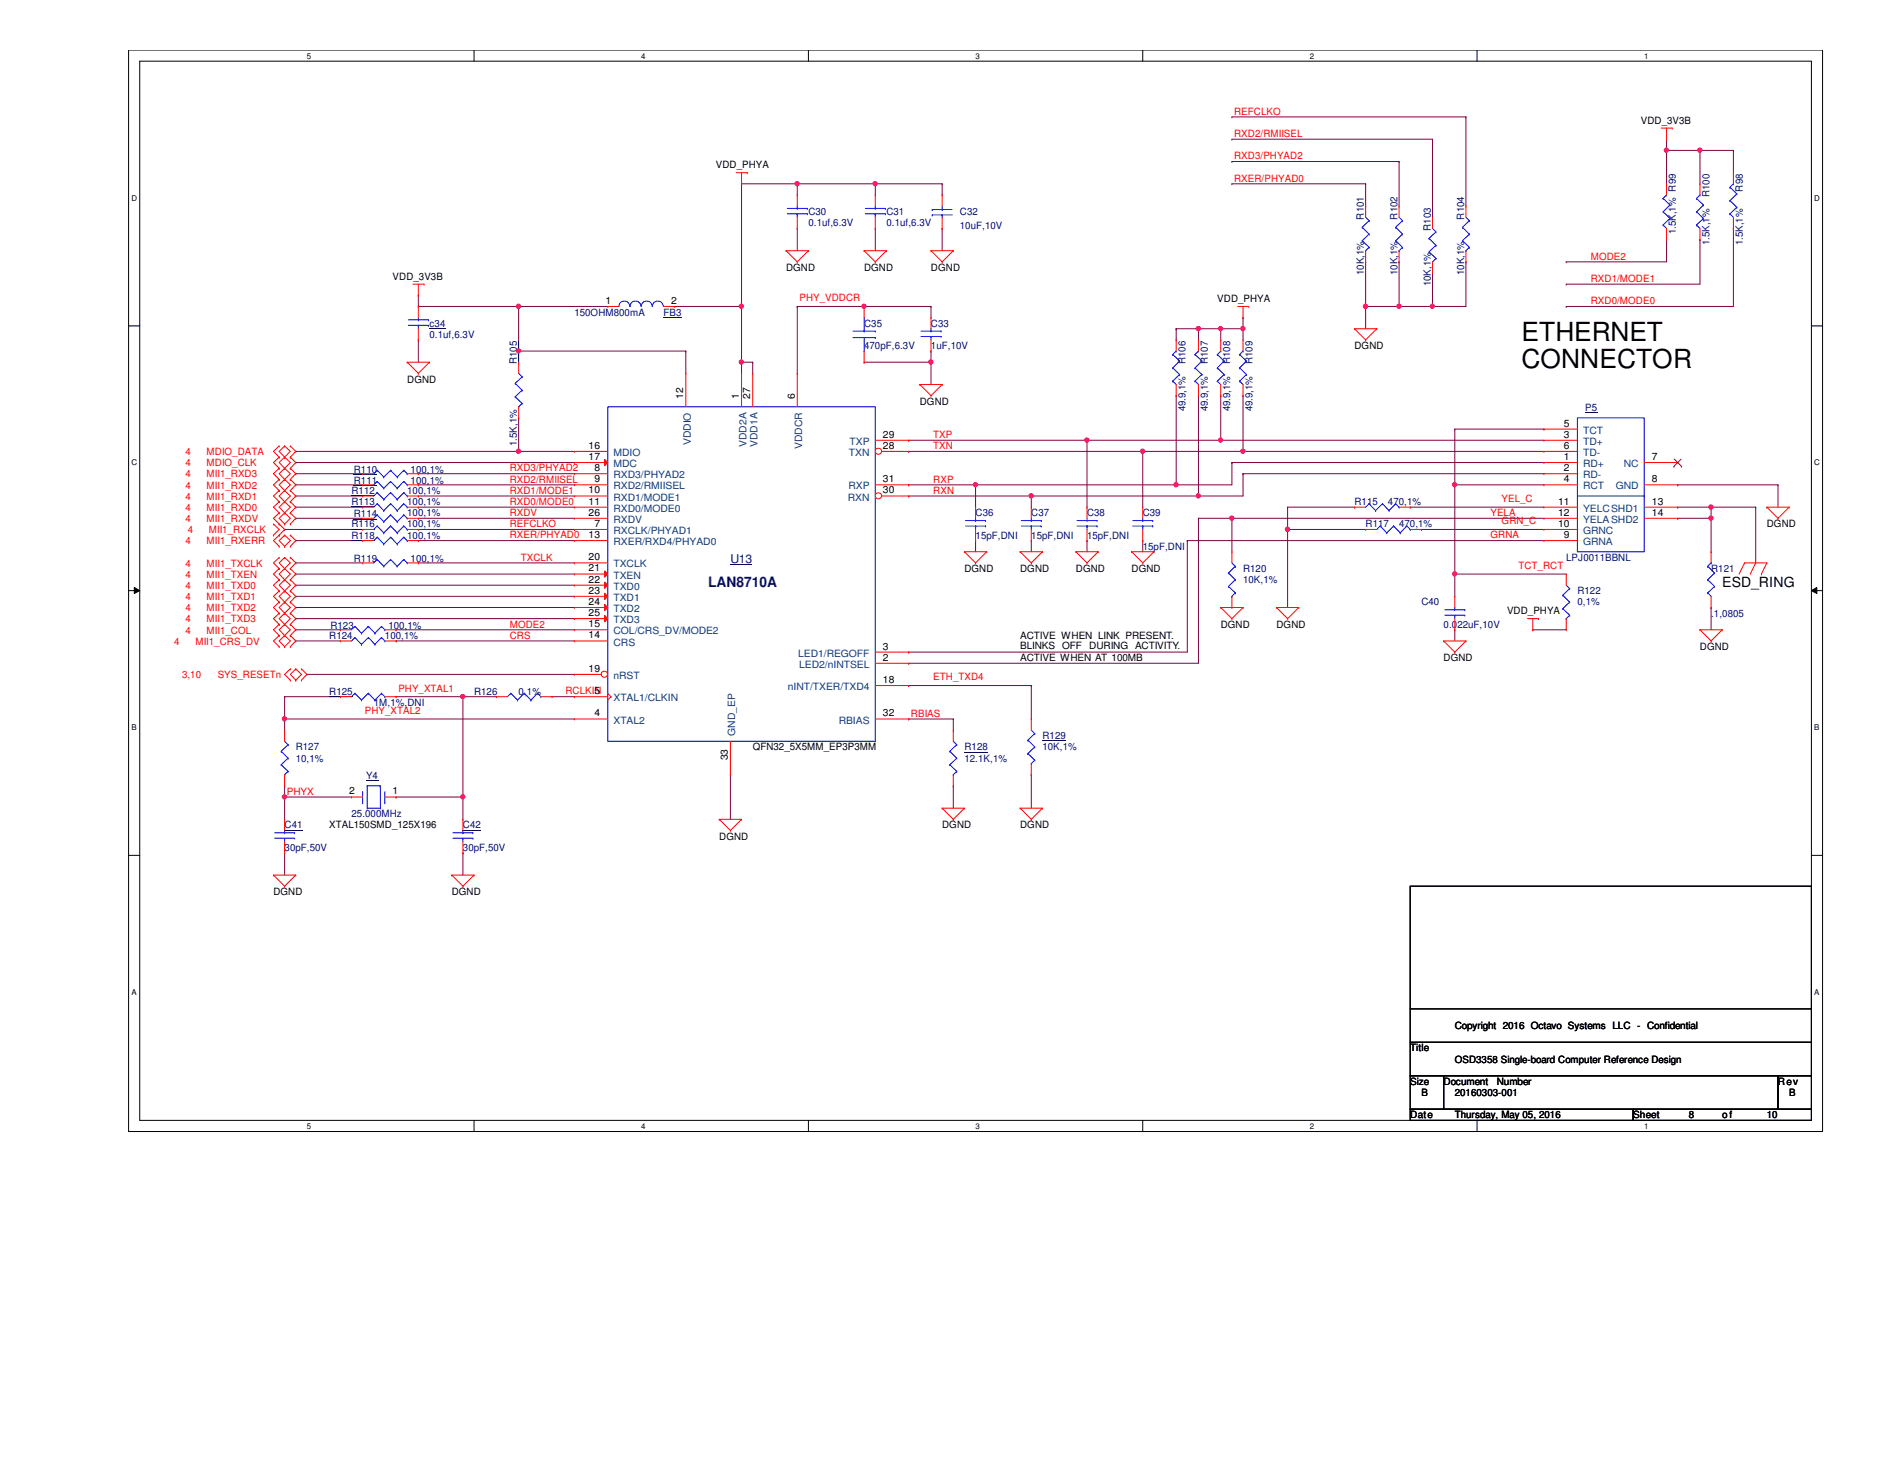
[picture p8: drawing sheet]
<svg xmlns="http://www.w3.org/2000/svg" width="279mm" height="216mm" viewBox="0 0 279 216" stroke-linecap="round" stroke-linejoin="round" font-family="sans-serif">
<defs><g id="words">
<g font-size="3.9">
<text x="225.4" y="50.5">ETHERNET</text>
<text x="225.4" y="54.6">CONNECTOR</text>
</g>
<text font-size="2.1" fill="#000080" x="104.9" y="87">LAN8710A</text>
<text font-size="2.1" x="255.1" y="86.9">ESD_RING</text>
<text font-size="1.8" fill="#000080" x="108.2" y="83.3">U13</text>
<g font-size="1.5" fill="#f00">
<text x="182.8" y="17">REFCLKO</text>
<text x="182.8" y="20.3">RXD2/RMIISEL</text>
<text x="182.8" y="23.6">RXD3/PHYAD2</text>
<text x="182.8" y="26.9">RXER/PHYAD0</text>
<text x="235.7" y="38.4">MODE2</text>
<text x="235.7" y="41.7">RXD1/MODE1</text>
<text x="118.4" y="44.6">PHY_VDDCR</text>
<text x="235.7" y="45">RXD0/MODE0</text>
<text x="138.3" y="64.9">TXP</text>
<text x="27.5" y="69">4</text>
<text x="27.5" y="67.4">4</text>
<text x="27.5" y="70.7">4</text>
<text x="30.6" y="69">MDIO_CLK</text>
<text x="30.6" y="67.4">MDIO_DATA</text>
<text x="30.6" y="70.7">MII1_RXD3</text>
<text x="75.5" y="71.5">RXD2/RMIISEL</text>
<text x="75.5" y="69.8">RXD3/PHYAD2</text>
<text x="138.3" y="66.5">TXN</text>
<text x="138.3" y="71.5">RXP</text>
<text x="27.5" y="74">4</text>
<text x="27.5" y="75.6">4</text>
<text x="27.5" y="72.3">4</text>
<text x="27.5" y="77.3">4</text>
<text x="30.6" y="74">MII1_RXD1</text>
<text x="30.6" y="75.6">MII1_RXD0</text>
<text x="30.6" y="72.3">MII1_RXD2</text>
<text x="30.6" y="77.3">MII1_RXDV</text>
<text x="75.5" y="73.1">RXD1/MODE1</text>
<text x="75.5" y="74.8">RXD0/MODE0</text>
<text x="75.5" y="76.4">RXDV</text>
<text x="138.3" y="73.1">RXN</text>
<text x="220.8" y="76.4">YELA</text>
<text x="222.5" y="74.3">YEL_C</text>
<text x="222.5" y="77.6">GRN_C</text>
<text x="27.5" y="80.6">4</text>
<text x="27.5" y="83.9">4</text>
<text x="27.8" y="79">4</text>
<text x="30.6" y="80.6">MII1_RXERR</text>
<text x="30.6" y="83.9">MII1_TXCLK</text>
<text x="30.9" y="79">MII1_RXCLK</text>
<text x="75.5" y="79.7">RXER/PHYAD0</text>
<text x="75.5" y="78.1">REFCLKO</text>
<text x="77.2" y="83">TXCLK</text>
<text x="220.8" y="79.7">GRNA</text>
<text x="27.5" y="87.2">4</text>
<text x="27.5" y="85.6">4</text>
<text x="27.5" y="88.9">4</text>
<text x="30.6" y="87.2">MII1_TXD0</text>
<text x="30.6" y="85.6">MII1_TXEN</text>
<text x="30.6" y="88.9">MII1_TXD1</text>
<text x="225" y="84.2">TCT_RCT</text>
<text x="25.8" y="95.5">4</text>
<text x="27.5" y="90.5">4</text>
<text x="27.5" y="92.2">4</text>
<text x="27.5" y="93.8">4</text>
<text x="29" y="95.5">MII1_CRS_DV</text>
<text x="30.6" y="90.5">MII1_TXD2</text>
<text x="30.6" y="92.2">MII1_TXD3</text>
<text x="30.6" y="93.8">MII1_COL</text>
<text x="75.5" y="94.6">CRS</text>
<text x="75.5" y="92.9">MODE2</text>
<text x="27" y="100.4">3,10</text>
<text x="32.3" y="100.4">SYS_RESETn</text>
<text x="138.3" y="100.8">ETH_TXD4</text>
<text x="54.1" y="105.7">PHY_XTAL2</text>
<text x="59" y="102.4">PHY_XTAL1</text>
<text x="83.8" y="102.8">RCLKIN</text>
<text x="135" y="106.1">RBIAS</text>
<text x="42.5" y="117.7">PHYX</text>
</g>
<g font-size="1.5">
<text x="243.1" y="18.3">VDD_3V3B</text>
<text x="106" y="24.9">VDD_PHYA</text>
<text x="58.2" y="41.4">VDD_3V3B</text>
<text x="116.5" y="40.1">DGND</text>
<text x="128" y="40.1">DGND</text>
<text x="137.9" y="40.1">DGND</text>
<text x="89.7" y="45">1</text>
<text x="99.4" y="45">2</text>
<text x="180.3" y="44.7">VDD_PHYA</text>
<text x="200.7" y="51.7">DGND</text>
<text x="60.3" y="56.6">DGND</text>
<text x="101.2" y="59.1" transform="rotate(-90 101.2 59.1)">12</text>
<text x="109.5" y="59.1" transform="rotate(-90 109.5 59.1)">1</text>
<text x="111.1" y="59.1" transform="rotate(-90 111.1 59.1)">27</text>
<text x="117.7" y="59.1" transform="rotate(-90 117.7 59.1)">6</text>
<text x="136.3" y="59.9">DGND</text>
<text x="130.8" y="64.8">29</text>
<text x="231.7" y="63.2">5</text>
<text x="231.7" y="64.8">3</text>
<text x="87.2" y="66.5">16</text>
<text x="87.2" y="68.1">17</text>
<text x="88.1" y="69.8">8</text>
<text x="88.1" y="71.4">9</text>
<text x="130.8" y="71.4">31</text>
<text x="130.8" y="66.5">28</text>
<text x="231.7" y="66.5">6</text>
<text x="231.7" y="68.1">1</text>
<text x="231.7" y="69.8">2</text>
<text x="231.7" y="71.4">4</text>
<text x="244.7" y="71.4">8</text>
<text x="244.7" y="68.1">7</text>
<text x="87.2" y="73.1">10</text>
<text x="87.2" y="74.7">11</text>
<text x="87.2" y="76.4">26</text>
<text x="130.8" y="73.1">30</text>
<text x="230.8" y="74.7">11</text>
<text x="230.8" y="76.4">12</text>
<text x="244.7" y="74.7">13</text>
<text x="244.7" y="76.4">14</text>
<text x="87.2" y="79.7">13</text>
<text x="87.2" y="83">20</text>
<text x="88.1" y="78">7</text>
<text x="230.8" y="78">10</text>
<text x="231.7" y="79.7">9</text>
<text x="261.7" y="78.1">DGND</text>
<text x="87.2" y="84.6">21</text>
<text x="87.2" y="86.3">22</text>
<text x="87.2" y="87.9">23</text>
<text x="87.2" y="89.6">24</text>
<text x="142.9" y="84.7">DGND</text>
<text x="151.1" y="84.7">DGND</text>
<text x="159.4" y="84.7">DGND</text>
<text x="167.6" y="84.7">DGND</text>
<text x="87.2" y="91.2">25</text>
<text x="87.2" y="92.9">15</text>
<text x="87.2" y="94.5">14</text>
<text x="151.1" y="94.6">ACTIVE WHEN LINK PRESENT.</text>
<text x="180.8" y="93">DGND</text>
<text x="189.1" y="93">DGND</text>
<text x="223.3" y="91">VDD_PHYA</text>
<text x="87.2" y="99.5">19</text>
<text x="130.8" y="101.1">18</text>
<text x="130.8" y="97.8">2</text>
<text x="130.8" y="96.2">3</text>
<text x="151.1" y="96.1">BLINKS</text>
<text x="151.1" y="97.9">ACTIVE WHEN AT 100MB</text>
<text x="157.4" y="96.1">OFF</text>
<text x="161.4" y="96.1">DURING ACTIVITY.</text>
<text x="213.9" y="97.9">DGND</text>
<text x="251.8" y="96.3">DGND</text>
<text x="88.1" y="102.8">5</text>
<text x="88.1" y="106.1">4</text>
<text x="130.8" y="106.1">32</text>
<text x="107.8" y="112.6" transform="rotate(-90 107.8 112.6)">33</text>
<text x="111.5" y="111.1">QFN32_5X5MM_EP3P3MM</text>
<text x="51.7" y="117.6">2</text>
<text x="58.2" y="117.6">1</text>
<text x="48.8" y="122.7">XTAL150SMD_125X196</text>
<text x="106.6" y="124.3">DGND</text>
<text x="139.6" y="122.7">DGND</text>
<text x="151.1" y="122.7">DGND</text>
<text x="40.5" y="132.6">DGND</text>
<text x="66.9" y="132.6">DGND</text>
<text x="208.9" y="155.7">Title</text>
<text x="215.5" y="152.4">Copyright 2016 Octavo Systems LLC - Confidential</text>
<text x="208.9" y="160.7">Size</text>
<text x="213.9" y="160.7">Document</text>
<text x="215.5" y="157.4">OSD3358 Single-board Computer Reference Design</text>
<text x="221.7" y="160.7">Number</text>
<text x="263.4" y="160.7">Rev</text>
<text x="208.9" y="165.6">Date</text>
<text x="210.6" y="162.3">B</text>
<text x="215.5" y="162.3">20160303-001</text>
<text x="215.5" y="165.6">Thursday, May 05, 2016</text>
<text x="241.9" y="165.6">Sheet</text>
<text x="250.2" y="165.6">8</text>
<text x="255.1" y="165.6">of</text>
<text x="261.7" y="165.6">10</text>
<text x="265" y="162.3">B</text>
</g>
<g font-size="1.5" fill="#000080">
<text x="253.2" y="29.2" transform="rotate(-90 253.2 29.2)">R100</text>
<text x="258.2" y="28.4" transform="rotate(-90 258.2 28.4)">R98</text>
<text x="119.8" y="31.9">C30</text>
<text x="119.8" y="33.5">0.1uf,6.3V</text>
<text x="131.3" y="31.9">C31</text>
<text x="131.3" y="33.5">0.1uf,6.3V</text>
<text x="142.2" y="31.9">C32</text>
<text x="142.2" y="33.9">10uF,10V</text>
<text x="202.1" y="32.5" transform="rotate(-90 202.1 32.5)">R101</text>
<text x="207" y="32.5" transform="rotate(-90 207 32.5)">R102</text>
<text x="212" y="34.2" transform="rotate(-90 212 34.2)">R103</text>
<text x="216.9" y="32.5" transform="rotate(-90 216.9 32.5)">R104</text>
<text x="248.3" y="34.7" transform="rotate(-90 248.3 34.7)">1.5K,1% R99</text>
<text x="202.1" y="40.8" transform="rotate(-90 202.1 40.8)">10K,1%</text>
<text x="207" y="40.8" transform="rotate(-90 207 40.8)">10K,1%</text>
<text x="216.9" y="40.8" transform="rotate(-90 216.9 40.8)">10K,1%</text>
<text x="253.2" y="36.3" transform="rotate(-90 253.2 36.3)">1.5K,1%</text>
<text x="258.2" y="36.3" transform="rotate(-90 258.2 36.3)">1.5K,1%</text>
<text x="85.1" y="46.7">150OHM800mA</text>
<text x="98.3" y="46.7">FB3</text>
<text x="212" y="42.4" transform="rotate(-90 212 42.4)">10K,1%</text>
<text x="63.6" y="48.4">c34</text>
<text x="63.6" y="50">0.1uf,6.3V</text>
<text x="76.6" y="54" transform="rotate(-90 76.6 54)">R105</text>
<text x="128" y="48.4">C35</text>
<text x="128" y="51.7">470pF,6.3V</text>
<text x="137.9" y="48.4">C33</text>
<text x="137.9" y="51.7">1uF,10V</text>
<text x="175.6" y="54" transform="rotate(-90 175.6 54)">R106</text>
<text x="178.9" y="54" transform="rotate(-90 178.9 54)">R107</text>
<text x="182.2" y="54" transform="rotate(-90 182.2 54)">R108</text>
<text x="185.5" y="54" transform="rotate(-90 185.5 54)">R109</text>
<text x="175.6" y="60.9" transform="rotate(-90 175.6 60.9)">49.9,1%</text>
<text x="178.9" y="60.9" transform="rotate(-90 178.9 60.9)">49.9,1%</text>
<text x="182.2" y="60.9" transform="rotate(-90 182.2 60.9)">49.9,1%</text>
<text x="185.5" y="60.9" transform="rotate(-90 185.5 60.9)">49.9,1%</text>
<text x="234.8" y="60.9">P5</text>
<text x="52.4" y="71.7">R111</text>
<text x="52.4" y="70">R110</text>
<text x="60.8" y="71.7">100,1%</text>
<text x="60.8" y="70">100,1%</text>
<text x="76.6" y="66" transform="rotate(-90 76.6 66)">1.5K,1%</text>
<text x="52.1" y="73.2">R112</text>
<text x="52.1" y="74.8">R113</text>
<text x="52.4" y="76.6">R114</text>
<text x="60.3" y="73.2">100,1%</text>
<text x="60.3" y="74.8">100,1%</text>
<text x="60.3" y="76.5">100,1%</text>
<text x="144.5" y="76.5">C36</text>
<text x="152.8" y="76.5">C37</text>
<text x="161" y="76.5">C38</text>
<text x="169.3" y="76.5">C39</text>
<text x="200.7" y="74.8">R115</text>
<text x="205.6" y="74.8">470,1%</text>
<text x="52.1" y="78.1">R116</text>
<text x="52.1" y="79.8">R118</text>
<text x="52.4" y="83.2">R119</text>
<text x="60.3" y="78.1">100,1%</text>
<text x="60.3" y="79.8">100,1%</text>
<text x="60.8" y="83.2">100,1%</text>
<text x="144.5" y="79.8">15pF,DNI</text>
<text x="152.8" y="79.8">15pF,DNI</text>
<text x="161" y="79.8">15pF,DNI</text>
<text x="169.3" y="81.4">15pF,DNI</text>
<text x="202.3" y="78.1">R117</text>
<text x="207.3" y="78.1">470,1%</text>
<text x="232" y="83.1">LPJ0011BBNL</text>
<text x="184.1" y="84.7">R120</text>
<text x="184.1" y="86.4">10K,1%</text>
<text x="210.6" y="89.7">C40</text>
<text x="233.7" y="88">R122</text>
<text x="233.7" y="89.7">0,1%</text>
<text x="253.5" y="84.7">R121</text>
<text x="48.8" y="94.6">R124</text>
<text x="48.9" y="93.1">R123</text>
<text x="57" y="94.6">100,1%</text>
<text x="57.5" y="93.1">100,1%</text>
<text x="213.9" y="93">0.022uF,10V</text>
<text x="253.5" y="91.3">.1,0805</text>
<text x="48.8" y="102.9">R125</text>
<text x="55.4" y="104.5">1M,1%,DNI</text>
<text x="70.2" y="102.9">R126</text>
<text x="76.8" y="102.9">0,1%</text>
<text x="43.8" y="111.1">R127</text>
<text x="43.8" y="112.8">10,1%</text>
<text x="142.9" y="111.1">R128</text>
<text x="142.9" y="112.8">12.1K,1%</text>
<text x="154.4" y="109.5">R129</text>
<text x="154.4" y="111.1">10K,1%</text>
<text x="54.2" y="115.4">Y4</text>
<text x="42.2" y="122.7">C41</text>
<text x="42.2" y="126">30pF,50V</text>
<text x="52.1" y="121">25.000MHz</text>
<text x="68.6" y="122.7">C42</text>
<text x="68.6" y="126">30pF,50V</text>
</g>
<g font-size="1.5" fill="#004080">
<text x="102.3" y="65.9" transform="rotate(-90 102.3 65.9)">VDDIO</text>
<text x="125.9" y="65.9">TXP</text>
<text x="234.5" y="64.2">TCT</text>
<text x="234.5" y="65.9">TD+</text>
<text x="90.9" y="67.5">MDIO</text>
<text x="90.9" y="69.2">MDC</text>
<text x="90.9" y="70.8">RXD3/PHYAD2</text>
<text x="110.6" y="66.2" transform="rotate(-90 110.6 66.2)">VDD2A</text>
<text x="112.2" y="66.2" transform="rotate(-90 112.2 66.2)">VDD1A</text>
<text x="118.8" y="66.5" transform="rotate(-90 118.8 66.5)">VDDCR</text>
<text x="125.8" y="67.5">TXN</text>
<text x="234.5" y="67.5">TD-</text>
<text x="234.5" y="69.2">RD+</text>
<text x="234.5" y="70.8">RD-</text>
<text x="240.5" y="69.2">NC</text>
<text x="90.9" y="72.5">RXD2/RMIISEL</text>
<text x="90.9" y="74.1">RXD1/MODE1</text>
<text x="90.9" y="75.8">RXD0/MODE0</text>
<text x="90.9" y="77.4">RXDV</text>
<text x="125.6" y="74.1">RXN</text>
<text x="125.7" y="72.5">RXP</text>
<text x="234.5" y="72.5">RCT</text>
<text x="234.5" y="75.8">YELCSHD1</text>
<text x="234.5" y="77.4">YELASHD2</text>
<text x="239.4" y="72.5">GND</text>
<text x="90.9" y="79.1">RXCLK/PHYAD1</text>
<text x="90.9" y="80.7">RXER/RXD4/PHYAD0</text>
<text x="234.5" y="79.1">GRNC</text>
<text x="234.5" y="80.7">GRNA</text>
<text x="90.9" y="84">TXCLK</text>
<text x="90.9" y="85.7">TXEN</text>
<text x="90.9" y="87.3">TXD0</text>
<text x="90.9" y="89">TXD1</text>
<text x="90.9" y="90.6">TXD2</text>
<text x="90.9" y="92.3">TXD3</text>
<text x="90.9" y="93.9">COL/CRS_DV/MODE2</text>
<text x="90.9" y="95.6">CRS</text>
<text x="90.9" y="100.5">nRST</text>
<text x="118.2" y="97.2">LED1/REGOFF</text>
<text x="118.4" y="98.9">LED2/nINTSEL</text>
<text x="90.9" y="103.8">XTAL1/CLKIN</text>
<text x="90.9" y="107.1">XTAL2</text>
<text x="116.7" y="102.2">nINT/TXER/TXD4</text>
<text x="124.2" y="107.1">RBIAS</text>
<text x="108.9" y="108.9" transform="rotate(-90 108.9 108.9)">GND_EP</text>
</g>
<g font-size="1.2">
<text x="45.5" y="8.7">5</text>
<text x="95" y="8.7">4</text>
<text x="144.5" y="8.7">3</text>
<text x="194.1" y="8.7">2</text>
<text x="243.6" y="8.7">1</text>
<text x="19.5" y="29.7">D</text>
<text x="268.8" y="29.7">D</text>
<text x="19.5" y="68.9">C</text>
<text x="268.8" y="68.9">C</text>
<text x="19.5" y="108.1">B</text>
<text x="268.8" y="108.1">B</text>
<text x="19.5" y="147.3">A</text>
<text x="268.8" y="147.3">A</text>
<text x="45.5" y="167.2">5</text>
<text x="95" y="167.2">4</text>
<text x="144.5" y="167.2">3</text>
<text x="194.1" y="167.2">2</text>
<text x="243.6" y="167.2">1</text>
</g>
</g></defs>
<path d="M19 7.4h251v160.2h-251zM20.7 9.1h247.7v156.8h-247.7z" fill="none" stroke="#000" stroke-width=".15"/>
<g fill="#fff">
<path d="M45.5 7.6h.6v1.3h-.6z"/>
<path d="M45.5 166.1h.6v1.3h-.6z"/>
</g>
<path d="M70.2 7.4v1.7M70.2 165.9v1.7" fill="none" stroke="#000" stroke-width=".15"/>
<g fill="#fff">
<path d="M95 7.6h.6v1.3h-.6z"/>
<path d="M95 166.1h.6v1.3h-.6z"/>
</g>
<path d="M119.8 7.4v1.7M119.8 165.9v1.7" fill="none" stroke="#000" stroke-width=".15"/>
<g fill="#fff">
<path d="M144.5 7.6h.6v1.3h-.6z"/>
<path d="M144.5 166.1h.6v1.3h-.6z"/>
</g>
<path d="M169.3 7.4v1.7M169.3 165.9v1.7" fill="none" stroke="#000" stroke-width=".15"/>
<g fill="#fff">
<path d="M194.1 7.6h.5v1.3h-.5z"/>
<path d="M194.1 166.1h.5v1.3h-.5z"/>
</g>
<path d="M218.8 7.4v1.7M218.8 165.9v1.7" fill="none" stroke="#000" stroke-width=".15"/>
<g fill="#fff">
<path d="M243.6 7.6h.6v1.3h-.6z"/>
<path d="M243.6 166.1h.6v1.3h-.6z"/>
<path d="M19.5 28.7h.8v1.3h-.8z"/>
<path d="M268.8 28.7h.8v1.3h-.8z"/>
<path d="M19.5 67.9h.8v1.3h-.8z"/>
<path d="M268.8 67.9h.8v1.3h-.8z"/>
</g>
<path d="M19 48.3h1.7M268.4 48.3h1.6" fill="none" stroke="#000" stroke-width=".15"/>
<g fill="#fff">
<path d="M19.5 107.1h.7v1.3h-.7z"/>
<path d="M268.8 107.1h.7v1.3h-.7z"/>
</g>
<path d="M19 87.5h1.7M19.9 87l.8 .5-.8 .4zM268.4 87.5l.8-.5v.9zM268.4 87.5h1.6" fill="none" stroke="#000" stroke-width=".15"/>
<path d="M19.9 87l.8 .5-.8 .4zM268.4 87.5l.8-.5v.9z" fill="#000"/>
<g fill="#fff">
<path d="M19.5 146.3h.7v1.3h-.7z"/>
<path d="M268.8 146.3h.7v1.3h-.7z"/>
</g>
<path d="M19 126.7h1.7M268.4 126.7h1.6" fill="none" stroke="#000" stroke-width=".15"/>
<g fill="none" stroke="#800040" stroke-width=".15">
<path d="M174.2 58.6h.1M174.2 58.6v13.2h-29.7M144.5 71.8h.1M144.5 71.8v3.3M152.8 73.4h.1M152.8 73.4v1.7M182.5 68.5h.1M182.5 68.5v3.3M184.1 70.1h.1M184.1 70.1v3.3M248.5 76.7h.1M248.5 76.7h5"/>
<path d="M227.1 93.3h.1M227.1 93.3h4.9"/>
</g>
<circle cx="174.2" cy="71.8" r=".32" fill="#f0f"/>
<circle cx="174.2" cy="71.8" r=".32" fill="none" stroke="#f0f" stroke-width=".15"/>
<circle cx="144.5" cy="71.8" r=".32" fill="#f0f"/>
<circle cx="144.5" cy="71.8" r=".32" fill="none" stroke="#f0f" stroke-width=".15"/>
<path d="M177.5 58.6h.1M177.5 58.6v14.8h-24.7M152.8 73.4h.1M253.5 75.1h.1M253.5 75.1h6.6" fill="none" stroke="#800040" stroke-width=".15"/>
<circle cx="177.5" cy="73.4" r=".32" fill="#f0f"/>
<circle cx="177.5" cy="73.4" r=".32" fill="none" stroke="#f0f" stroke-width=".15"/>
<g fill="none" stroke="#800040" stroke-width=".15">
<path d="M174.2 48.7h.1M174.2 48.7h6.6M174.2 48.7v1.6M177.5 48.7h.1M180.8 58.6h.1M180.8 58.6v6.6h-19.8M184.1 58.6h.1M184.1 58.6v8.2h-14.8M161 65.2h.1M161 65.2v9.9M169.3 66.8h.1M253.5 76.7h.1"/>
<path d="M253.5 76.7v5M144.5 80.1h.1M144.5 80.1v1.6M253.5 90h.1M253.5 90v3.3"/>
</g>
<circle cx="253.5" cy="76.7" r=".32" fill="#f0f"/>
<circle cx="253.5" cy="76.7" r=".32" fill="none" stroke="#f0f" stroke-width=".15"/>
<path d="M152.8 80.1h.1M152.8 80.1v1.6M215.5 93.3h.1M215.5 85h.1M215.5 85v3.3M215.5 93.3v1.6" fill="none" stroke="#800040" stroke-width=".15"/>
<circle cx="215.5" cy="85" r=".32" fill="#f0f"/>
<circle cx="215.5" cy="85" r=".32" fill="none" stroke="#f0f" stroke-width=".15"/>
<path d="M184.1 48.7h.1M184.1 48.7v1.6M177.5 73.4h.1M177.5 73.4h6.6M161 80.1h.1M161 80.1v1.6" fill="none" stroke="#800040" stroke-width=".15"/>
<circle cx="184.1" cy="48.7" r=".32" fill="#f0f"/>
<circle cx="184.1" cy="48.7" r=".32" fill="none" stroke="#f0f" stroke-width=".15"/>
<path d="M180.8 48.7h.1M180.8 48.7h3.3M174.2 71.8h.1M174.2 71.8h8.3M215.5 63.5h.1M215.5 63.5v8.3M253.5 75.1h.1M253.5 75.1v1.6" fill="none" stroke="#800040" stroke-width=".15"/>
<circle cx="215.5" cy="71.8" r=".32" fill="#f0f"/>
<circle cx="215.5" cy="71.8" r=".32" fill="none" stroke="#f0f" stroke-width=".15"/>
<path d="M177.5 48.7h.1M177.5 48.7v1.6" fill="none" stroke="#800040" stroke-width=".15"/>
<circle cx="177.5" cy="48.7" r=".32" fill="#f0f"/>
<circle cx="177.5" cy="48.7" r=".32" fill="none" stroke="#f0f" stroke-width=".15"/>
<path d="M134.6 66.8h.1M134.6 66.8h34.7M169.3 80.1h.1M169.3 80.1v1.6" fill="none" stroke="#800040" stroke-width=".15"/>
<circle cx="169.3" cy="66.8" r=".32" fill="#f0f"/>
<circle cx="169.3" cy="66.8" r=".32" fill="none" stroke="#f0f" stroke-width=".15"/>
<path d="M180.8 48.7h.1M180.8 48.7v1.6M169.3 66.8h.1M169.3 66.8v8.3M215.5 71.8h.1M215.5 71.8h13.2M215.5 85h.1M215.5 85h16.5" fill="none" stroke="#800040" stroke-width=".15"/>
<circle cx="180.8" cy="48.7" r=".32" fill="#f0f"/>
<circle cx="180.8" cy="48.7" r=".32" fill="none" stroke="#f0f" stroke-width=".15"/>
<path d="M134.6 65.2h.1M134.6 65.2h26.4" fill="none" stroke="#800040" stroke-width=".15"/>
<circle cx="161" cy="65.2" r=".32" fill="#f0f"/>
<circle cx="161" cy="65.2" r=".32" fill="none" stroke="#f0f" stroke-width=".15"/>
<path d="M42.2 116.4h.1M42.2 116.4v1.6M68.6 103.2h.1M68.6 103.2v14.8" fill="none" stroke="#800040" stroke-width=".15"/>
<circle cx="68.6" cy="118" r=".32" fill="#f0f"/>
<circle cx="68.6" cy="118" r=".32" fill="none" stroke="#f0f" stroke-width=".15"/>
<circle cx="68.6" cy="103.1" r=".32" fill="#f0f"/>
<circle cx="68.6" cy="103.1" r=".32" fill="none" stroke="#f0f" stroke-width=".15"/>
<path d="M134.6 73.4h.1M134.6 73.4h18.2" fill="none" stroke="#800040" stroke-width=".15"/>
<circle cx="152.8" cy="73.4" r=".32" fill="#f0f"/>
<circle cx="152.8" cy="73.4" r=".32" fill="none" stroke="#f0f" stroke-width=".15"/>
<g fill="none" stroke="#800040" stroke-width=".15">
<path d="M139.6 27.2h.1M139.6 27.2v1.7M118.1 45.4h.1M118.1 45.4v9.9M118.1 45.4h9.9M184.1 47h.1M184.1 47v1.7M134.6 71.8h.1M134.6 71.8h9.9M260.1 75.1h.1M260.1 75.1v8.3M263.4 71.8h.1"/>
<path d="M263.4 71.8v3.3M42.2 103.2h.1M42.2 103.2v3.3"/>
</g>
<circle cx="128" cy="45.4" r=".32" fill="#f0f"/>
<circle cx="128" cy="45.4" r=".32" fill="none" stroke="#f0f" stroke-width=".15"/>
<g fill="none" stroke="#800040" stroke-width=".15">
<path d="M118.1 33.8h.1M118.1 33.8v3.3M76.8 52h.1M76.8 52v1.6M101.6 52h.1M101.6 52v3.3M76.8 61.9h.1M76.8 66.8h.1M76.8 61.9v4.9M76.8 66.8h8.3M42.2 118h.1M42.2 118v3.3"/>
<path d="M68.6 118h.1M68.6 118v3.3M134.6 106.5h.1M134.6 106.5h6.6"/>
</g>
<circle cx="76.8" cy="66.8" r=".32" fill="#f0f"/>
<circle cx="76.8" cy="66.8" r=".32" fill="none" stroke="#f0f" stroke-width=".15"/>
<path d="M62 73.4h.1M62 73.4h23.1M62 80.1h.1M62 80.1h23.1M42.2 106.5h.1M42.2 106.5h42.9" fill="none" stroke="#800040" stroke-width=".15"/>
<circle cx="42.1" cy="106.4" r=".32" fill="#f0f"/>
<circle cx="42.1" cy="106.4" r=".32" fill="none" stroke="#f0f" stroke-width=".15"/>
<g fill="none" stroke="#800040" stroke-width=".15">
<path d="M109.9 27.2h.1M109.9 27.2v26.4M62 45.4h.1M62 45.4h14.8M109.9 45.4h.1M128 45.4h.1M128 53.6h.1M128 45.4h9.9M128 53.6h9.9M43.8 73.4h.1M43.8 73.4h9.9M43.8 80.1h.1"/>
<path d="M43.8 80.1h9.9M141.2 116.4h.1M141.2 116.4v3.3"/>
</g>
<circle cx="109.8" cy="53.6" r=".32" fill="#f0f"/>
<circle cx="109.8" cy="53.6" r=".32" fill="none" stroke="#f0f" stroke-width=".15"/>
<circle cx="109.8" cy="45.4" r=".32" fill="#f0f"/>
<circle cx="109.8" cy="45.4" r=".32" fill="none" stroke="#f0f" stroke-width=".15"/>
<g fill="none" stroke="#800040" stroke-width=".15">
<path d="M62 50.3h.1M62 50.3v3.3M137.9 53.6h.1M137.9 53.6v3.3M43.8 68.5h.1M43.8 75.1h.1M43.8 75.1h9.9M43.8 68.5h41.3M62 75.1h.1M62 75.1h23.1M43.8 85h.1M43.8 88.3h.1"/>
<path d="M43.8 94.9h.1M43.8 85h41.3M43.8 88.3h41.3M43.8 94.9h6.6M141.2 106.5h.1M141.2 106.5v1.6"/>
</g>
<circle cx="137.9" cy="53.6" r=".32" fill="#f0f"/>
<circle cx="137.9" cy="53.6" r=".32" fill="none" stroke="#f0f" stroke-width=".15"/>
<g fill="none" stroke="#800040" stroke-width=".15">
<path d="M118.1 27.2h.1M118.1 27.2h11.6M62 43.7h.1M62 43.7v1.7M43.8 86.7h.1M43.8 86.7h41.3M42.2 106.5h.1M42.2 103.2h.1M42.2 118h.1M42.2 106.5v1.6M42.2 103.2h8.2M42.2 118h9.9"/>
<path d="M42.2 126.3h.1M42.2 126.3v3.3M68.6 126.3h.1M68.6 126.3v3.3"/>
</g>
<circle cx="42.1" cy="118" r=".32" fill="#f0f"/>
<circle cx="42.1" cy="118" r=".32" fill="none" stroke="#f0f" stroke-width=".15"/>
<g fill="none" stroke="#800040" stroke-width=".15">
<path d="M109.9 27.2h.1M109.9 27.2h8.2M118.1 27.2h.1M118.1 27.2v1.7M129.7 33.8h.1M129.7 27.2h.1M129.7 27.2v1.7M129.7 33.8v3.3M109.9 53.6h.1M109.9 53.6v1.7M109.9 53.6h1.6M111.5 53.6h.1"/>
<path d="M111.5 53.6v1.7M43.8 66.8h.1M43.8 66.8h33M58.7 94.9h.1M58.7 94.9h26.4M58.7 118h.1M58.7 103.2h.1M58.7 118h9.9M58.7 103.2h9.9"/>
</g>
<circle cx="118.1" cy="27.2" r=".32" fill="#f0f"/>
<circle cx="118.1" cy="27.2" r=".32" fill="none" stroke="#f0f" stroke-width=".15"/>
<path d="M76.8 45.4h.1M76.8 45.4h13.2M76.8 45.4v6.6M99.9 45.4h.1M99.9 45.4h10" fill="none" stroke="#800040" stroke-width=".15"/>
<circle cx="76.8" cy="52" r=".32" fill="#f0f"/>
<circle cx="76.8" cy="52" r=".32" fill="none" stroke="#f0f" stroke-width=".15"/>
<circle cx="76.8" cy="45.4" r=".32" fill="#f0f"/>
<circle cx="76.8" cy="45.4" r=".32" fill="none" stroke="#f0f" stroke-width=".15"/>
<path d="M129.7 27.2h.1M129.7 27.2h9.9M137.9 45.4h.1M137.9 52h.1M137.9 45.4v1.6M137.9 52v1.6M248.5 71.8h.1M248.5 71.8h14.9" fill="none" stroke="#800040" stroke-width=".15"/>
<circle cx="129.6" cy="27.2" r=".32" fill="#f0f"/>
<circle cx="129.6" cy="27.2" r=".32" fill="none" stroke="#f0f" stroke-width=".15"/>
<path d="M248.5 75.1h.1M248.5 75.1h5" fill="none" stroke="#800040" stroke-width=".15"/>
<circle cx="253.5" cy="75.1" r=".32" fill="#f0f"/>
<circle cx="253.5" cy="75.1" r=".32" fill="none" stroke="#f0f" stroke-width=".15"/>
<g fill="none" stroke="#800040" stroke-width=".15">
<path d="M139.6 33.8h.1M139.6 33.8v3.3M76.8 52h.1M76.8 52h24.8M42.2 78.4h.1M42.2 78.4h11.5M62 78.4h23.1M85.1 78.4h.1M190.8 78.4h.1M190.8 78.4v11.6M134.6 98.2h.1M134.6 96.6h.1"/>
<path d="M134.6 98.2h42.9M175.9 80.1h.1M175.9 80.1v16.5h-41.3M68.6 103.2h.1M68.6 103.2h4.9M81.8 103.2h3.3M85.1 103.2h.1"/>
</g>
<circle cx="190.7" cy="78.4" r=".32" fill="#f0f"/>
<circle cx="190.7" cy="78.4" r=".32" fill="none" stroke="#f0f" stroke-width=".15"/>
<path d="M182.5 76.7h.1M182.5 76.7h46.2" fill="none" stroke="#800040" stroke-width=".15"/>
<circle cx="182.5" cy="76.7" r=".32" fill="#f0f"/>
<circle cx="182.5" cy="76.7" r=".32" fill="none" stroke="#f0f" stroke-width=".15"/>
<g fill="none" stroke="#800040" stroke-width=".15">
<path d="M182.5 17.3h.1M182.5 17.3h34.7M182.5 20.6h.1M182.5 23.9h.1M182.5 20.6h29.7M182.5 23.9h24.8M212.2 20.6h.1M212.2 20.6v11.6M251.8 22.3h.1M251.8 22.3h5M207.3 45.4h.1M212.2 40.4h.1"/>
<path d="M212.2 40.4v5h-4.9M43.8 71.8h.1M43.8 70.1h.1M43.8 76.7h.1M43.8 71.8h9.9M43.8 70.1h9.9M43.8 76.7h9.9M62 71.8h.1M62 70.1h.1M62 76.7h.1M62 71.8h23.1M62 70.1h23.1"/>
<path d="M62 76.7h23.1M208.9 75.1h.1M208.9 75.1h19.8M43.8 83.4h.1M43.8 90h.1M43.8 91.6h.1M43.8 93.3h.1M43.8 83.4h9.9M43.8 90h41.3M43.8 91.6h41.3M43.8 93.3h6.6M58.7 93.3h.1"/>
<path d="M58.7 93.3h26.4M62 83.4h.1M62 83.4h23.1M175.9 80.1h.1M175.9 80.1h52.8M108.2 114.7h.1M108.2 114.7v6.6"/>
</g>
<circle cx="212.2" cy="45.4" r=".32" fill="#f0f"/>
<circle cx="212.2" cy="45.4" r=".32" fill="none" stroke="#f0f" stroke-width=".15"/>
<circle cx="207.2" cy="45.4" r=".32" fill="#f0f"/>
<circle cx="207.2" cy="45.4" r=".32" fill="none" stroke="#f0f" stroke-width=".15"/>
<g fill="none" stroke="#800040" stroke-width=".15">
<path d="M217.2 17.3h.1M217.2 17.3v13.2M207.3 38.8h.1M207.3 23.9h.1M207.3 23.9v6.6M207.3 38.8v6.6M217.2 38.8h.1M217.2 38.8v6.6h-5M246.9 35.5h.1M246.9 22.3h.1M246.9 35.5v3.3M246.9 22.3h4.9"/>
<path d="M251.8 35.5h.1M251.8 22.3h.1M251.8 22.3v4.9M251.8 35.5v6.6M256.8 33.8h.1M256.8 22.3h.1M256.8 22.3v3.3M256.8 33.8v11.6M212.2 45.4h.1"/>
</g>
<circle cx="251.8" cy="22.2" r=".32" fill="#f0f"/>
<circle cx="251.8" cy="22.2" r=".32" fill="none" stroke="#f0f" stroke-width=".15"/>
<path d="M202.3 27.2h.1M202.3 27.2v3.3M246.9 22.3h.1M246.9 22.3v4.9M202.3 45.4h.1M202.3 45.4v3.3" fill="none" stroke="#800040" stroke-width=".15"/>
<circle cx="202.3" cy="45.4" r=".32" fill="#f0f"/>
<circle cx="202.3" cy="45.4" r=".32" fill="none" stroke="#f0f" stroke-width=".15"/>
<path d="M182.5 27.2h.1M182.5 27.2h19.8M232 38.8h.1M232 38.8h14.9M246.9 20.6h.1M246.9 20.6v1.7M232 42.1h.1M232 45.4h.1M232 42.1h19.8M232 45.4h24.8" fill="none" stroke="#800040" stroke-width=".15"/>
<circle cx="246.9" cy="22.2" r=".32" fill="#f0f"/>
<circle cx="246.9" cy="22.2" r=".32" fill="none" stroke="#f0f" stroke-width=".15"/>
<g fill="none" stroke="#800040" stroke-width=".15">
<path d="M177.5 76.7h.1M177.5 76.7v21.5M177.5 76.7h5M180.8 65.2h.1M180.8 65.2h47.9M182.5 76.7h.1M182.5 76.7v5M190.8 78.4h.1M190.8 75.1h.1M190.8 78.4h11.5M190.8 75.1v3.3M210.6 78.4h.1"/>
<path d="M210.6 78.4h18.1"/>
</g>
<circle cx="180.8" cy="65.2" r=".32" fill="#f0f"/>
<circle cx="180.8" cy="65.2" r=".32" fill="none" stroke="#f0f" stroke-width=".15"/>
<path d="M184.1 66.8h.1M184.1 66.8h44.6" fill="none" stroke="#800040" stroke-width=".15"/>
<circle cx="184.1" cy="66.8" r=".32" fill="#f0f"/>
<circle cx="184.1" cy="66.8" r=".32" fill="none" stroke="#f0f" stroke-width=".15"/>
<g fill="none" stroke="#800040" stroke-width=".15">
<path d="M202.3 38.8h.1M202.3 38.8v6.6M202.3 45.4h.1M202.3 45.4h5M182.5 68.5h.1M182.5 68.5h46.2M184.1 70.1h.1M184.1 70.1h44.6M190.8 75.1h9.9M200.7 75.1h.1M215.5 63.5h13.2M215.5 71.8v13.2"/>
<path d="M228.7 63.5h.1M45.5 99.9h.1M45.5 99.9h39.6M215.5 85h.1M134.6 101.5h.1M134.6 101.5h18.2M152.8 101.5h.1M152.8 114.7h.1M152.8 101.5v5M152.8 114.7v5"/>
</g>
<g fill="none" stroke="#f00" stroke-width=".15">
<path d="M246.1 19h1.6M246.9 19v1.6M247.7 19h.1M109.1 25.6h1.6M109.9 27.2h.1M109.9 25.6v1.6M110.7 25.6h.1M116.5 37.1h.1M116.5 37.1h3.3M116.5 37.1l1.6 1.7M118.1 38.8h.1M119.8 37.1h.1"/>
<path d="M119.8 37.1l-1.7 1.7M128 37.1h.1M128 37.1h3.3M128 37.1l1.7 1.7M129.7 38.8h.1M129.7 28.9h.1M129.7 33.8h.1M129.7 28.9v1.6M129.7 32.2v1.6M131.3 37.1h.1M131.3 37.1l-1.6 1.7M137.9 37.1h.1"/>
<path d="M137.9 37.1h3.3M137.9 37.1l1.7 1.7M139.6 38.8h.1M141.2 37.1h.1M141.2 37.1l-1.6 1.7M246.9 20.6h.1M256.8 33.8h.1M256.8 25.6h.1M256.8 25.6v1.6M256.8 32.2v1.6M60.3 53.6h.1M60.3 53.6h3.3"/>
<path d="M60.3 53.6l1.7 1.7M61.2 42.1h1.6M62 43.7h.1M62 55.3h.1M62 42.1v1.6M62.8 42.1h.1M63.6 53.6h.1M63.6 53.6l-1.6 1.7M90 45.4h.1M90 45.4h1.7M98.3 45.4h1.6M99.9 45.4h.1"/>
<path d="M128 45.4h.1M128 53.6h.1M128 45.4v1.6M128 52v1.6M136.3 56.9h.1M136.3 56.9h3.3M136.3 56.9l1.6 1.7M137.9 58.6h.1M139.6 56.9h.1M139.6 56.9l-1.7 1.7M183.3 45.4h1.7M184.1 47h.1"/>
<path d="M184.1 45.4v1.6M185 45.4h.1M200.7 48.7h.1M200.7 48.7h3.3M200.7 48.7l1.6 1.6M202.3 50.3h.1M204 48.7h.1M204 48.7l-1.7 1.6M40.5 79.2h.1M40.5 77.6h.1M40.5 77.6l.9 .8-.9 .8M41.4 67.7h.1"/>
<path d="M41.4 69.3h.1M41.4 72.6h.1M41.4 74.3h.1M41.4 75.9h.1M41.4 66h.1M41.4 79.2h.1M41.4 77.6h.1M41.4 71h.1M41.4 67.7l-.9 .8 .9 .8M41.4 72.6l-.9 .8 .9 .9M41.4 69.3l-.9 .8 .9 .9M41.4 74.3l-.9 .8 .9 .8"/>
<path d="M41.4 71l-.9 .8 .9 .8M41.4 66l-.9 .8 .9 .9M41.4 79.2l-.9 .9 .9 .8M41.4 75.9l-.9 .8 1.7 1.7-.8 .8M42.2 69.3h.1M42.2 67.7h.1M42.2 74.3h.1M42.2 72.6h.1M42.2 75.9h.1M42.2 66h.1M42.2 79.2h.1M42.2 71h.1"/>
<path d="M42.2 77.6h.1M42.2 66l.8 .8-1.6 1.7 .8 .8M42.2 67.7l.8 .8-1.6 1.6 .8 .9M42.2 71l.8 .8-1.6 1.6 .8 .9M42.2 72.6l.8 .8-1.6 1.7 .8 .8M42.2 74.3l.8 .8-1.6 1.6 .8 .9M42.2 66l-.8 .8 .8 .9M42.2 79.2l-.8 .9 .8 .8M42.2 79.2l.8 .9-.8 .8M42.2 75.9l.8 .8-.8 .9M42.2 69.3l.8 .8-1.6 1.7 .8 .8M43 67.7h.1"/>
<path d="M43 69.3h.1M43 72.6h.1M43 74.3h.1M43 75.9h.1M43 66h.1M43 79.2h.1M43 71h.1M43 77.6h.1M43 71l.8 .8-.8 .8M43 67.7l.8 .8-.8 .8M43 75.9l.8 .8-.8 .9M43 72.6l.8 .8-.8 .9"/>
<path d="M43 74.3l.8 .8-.8 .8M43 69.3l.8 .8-.8 .9M43 66l.8 .8-.8 .9M43 79.2l.8 .9-.8 .8M53.7 71.8h.1M53.7 78.4h.1M53.7 70.1h.1M53.7 71.8h1.7M53.7 78.4h1.7M53.7 70.1h1.7M60.3 71.8h1.7M60.3 78.4h1.7"/>
<path d="M60.3 70.1h1.7M62 71.8h.1M62 78.4h.1M62 70.1h.1M144.5 75.1h.1M144.5 75.1v1.6M144.5 78.4v1.7M200.7 75.1h.1M200.7 75.1h1.6M202.3 78.4h.1M202.3 78.4h1.7M207.3 75.1h1.6"/>
<path d="M208.9 75.1h.1M208.9 78.4h1.7M210.6 78.4h.1M261.7 75.1h.1M261.7 75.1h3.3M261.7 75.1l1.7 1.6M263.4 76.7h.1M265 75.1h.1M265 75.1l-1.6 1.6M41.4 94.1h.1M41.4 95.8h.1M41.4 85.9h.1"/>
<path d="M41.4 87.5h.1M41.4 80.9h.1M41.4 84.2h.1M41.4 89.2h.1M41.4 90.8h.1M41.4 92.5h.1M41.4 82.5h.1M41.4 94.1l-.9 .8 .9 .9M41.4 90.8l-.9 .8 .9 .9M41.4 85.9l-.9 .8 .9 .8M41.4 82.5l-.9 .9 .9 .8M41.4 84.2l-.9 .8 .9 .9"/>
<path d="M41.4 87.5l-.9 .8 .9 .9M41.4 89.2l-.9 .8 .9 .8M41.4 92.5l-.9 .8 .9 .8M42.2 95.8h.1M42.2 94.1h.1M42.2 87.5h.1M42.2 85.9h.1M42.2 80.9h.1M42.2 84.2h.1M42.2 89.2h.1M42.2 90.8h.1M42.2 92.5h.1"/>
<path d="M42.2 82.5h.1M42.2 92.5l.8 .8-1.6 1.6 .8 .9M42.2 94.1l.8 .8-.8 .9M42.2 84.2l.8 .8-1.6 1.7 .8 .8M42.2 85.9l.8 .8-1.6 1.6 .8 .9M42.2 82.5l.8 .9-1.6 1.6 .8 .9M42.2 87.5l.8 .8-1.6 1.7 .8 .8M42.2 89.2l.8 .8-1.6 1.6 .8 .9M42.2 90.8l.8 .8-1.6 1.7 .8 .8M42.2 82.5l-.8 .9 .8 .8M43 94.1h.1M43 95.8h.1"/>
<path d="M43 85.9h.1M43 87.5h.1M43 80.9h.1M43 84.2h.1M43 89.2h.1M43 90.8h.1M43 92.5h.1M43 82.5h.1M43 99.1h.1M43 94.1l.8 .8-.8 .9M43 85.9l.8 .8-.8 .8M43 82.5l.8 .9-.8 .8"/>
<path d="M43 87.5l.8 .8-.8 .9M43 84.2l.8 .8-.8 .9M43 90.8l.8 .8-.8 .9M43 92.5l.8 .8-.8 .8M43 89.2l.8 .8-.8 .8M43 99.1l-.8 .8 .8 .8M43.8 99.1h.1M43.8 99.1l-.8 .8 .8 .8M43.8 99.1l.9 .8-.9 .8M44.7 99.1h.1M44.7 99.1l.8 .8-.8 .8M142.9 81.7h.1"/>
<path d="M142.9 81.7h3.3M142.9 81.7l1.6 1.7M144.5 83.4h.1M144.5 80.1h.1M146.2 81.7h.1M146.2 81.7l-1.7 1.7M151.1 81.7h.1M151.1 81.7h3.3M151.1 81.7l1.7 1.7M152.8 83.4h.1M154.4 81.7h.1M154.4 81.7l-1.6 1.7"/>
<path d="M159.4 81.7h.1M159.4 81.7h3.3M159.4 81.7l1.6 1.7M161 83.4h.1M162.7 81.7h.1M162.7 81.7l-1.7 1.7M167.6 81.7h.1M167.6 81.7h3.3M167.6 81.7l1.7 1.7M169.3 83.4h.1M170.9 81.7h.1M170.9 81.7l-1.6 1.7"/>
<path d="M180.8 90h.1M180.8 90h3.3M180.8 90l1.7 1.6M182.5 91.6h.1M184.1 90h.1M184.1 90l-1.6 1.6M189.1 90h.1M189.1 90h3.3M189.1 90l1.7 1.6M190.8 91.6h.1M192.4 90h.1M192.4 90l-1.6 1.6"/>
<path d="M213.9 94.9h.1M213.9 94.9h3.3M213.9 94.9l1.6 1.7M215.5 96.6h.1M217.2 94.9h.1M217.2 94.9l-1.7 1.7M226.3 91.6h1.6M227.1 93.3h.1M227.1 91.6v1.7M227.9 91.6h.1M232 85h.1M232 93.3h.1"/>
<path d="M232 85v1.7M232 91.6v1.7M251.8 93.3h.1M251.8 93.3h3.3M251.8 93.3l1.7 1.6M253.5 94.9h.1M255.1 93.3h.1M255.1 93.3l-1.6 1.6M258.4 83.4h.1M258.4 83.4l-.8 1.6M258.4 83.4h3.3M260.1 83.4h.1"/>
<path d="M260.1 83.4l-.8 1.6M260.9 85h.1M261.7 83.4h.1M261.7 83.4l-.8 1.6M43 100.7h.1M43.8 100.7h.1M44.7 100.7h.1M139.6 119.7h.1M139.6 119.7h3.3M139.6 119.7l1.6 1.6M142.9 119.7h.1M142.9 119.7l-1.7 1.6"/>
<path d="M151.1 119.7h.1M151.1 119.7h3.3M151.1 119.7l1.7 1.6M154.4 119.7h.1M154.4 119.7l-1.6 1.6M40.5 129.6h.1M40.5 129.6h3.3M40.5 129.6l1.7 1.6M42.2 131.2h.1M43.8 129.6h.1M43.8 129.6l-1.6 1.6M66.9 129.6h.1"/>
<path d="M66.9 129.6h3.3M66.9 129.6l1.7 1.6M68.6 131.2h.1M70.2 129.6h.1M70.2 129.6l-1.6 1.6M106.6 121.3h.1M106.6 121.3h3.3M106.6 121.3l1.6 1.7M108.2 123h.1M109.9 121.3h.1M109.9 121.3l-1.7 1.7M141.2 121.3h.1"/>
<path d="M152.8 121.3h.1"/>
</g>
<path d="M208.9 131.2h59.5v23.1h-59.5zM208.9 154.3h59.5v5h-59.5zM208.9 159.3h5v5h-5zM208.9 149.4h59.5M213.9 159.3h49.5v5h-49.5zM263.4 159.3h5v5h-5zM268.4 149.4h.1M208.9 164.3h33v1.6h-33zM241.9 164.3h26.5v1.6h-26.5z" fill="none" stroke="#000" stroke-width=".15"/>
<g fill="none" stroke="#00f" stroke-width=".15">
<path d="M128.2 31.7h2.9M128.2 30.9h2.9M129.7 30.9h.1M129.7 31.7h.1M129.7 30.5v.4M129.7 31.7v.5M131.1 31.7h.1M131.1 30.9h.1M256.3 31.7h.1M256.3 29.7h.1M256.3 27.7h.1M256.3 31.7l.5 .5"/>
<path d="M256.3 29.7l1 1M256.3 27.7l1 1M256.8 27.2h.1M256.8 27.2l-.5 .5M257.3 30.7h.1M257.3 28.7h.1M257.3 30.7l-1 1M257.3 28.7l-1 1M91.7 45.4a.8 .8 0 0 1 .8-.8 .8 .8 0 0 1 .8 .8M93.3 45.4a.8 .8 0 0 1 .8-.8 .8 .8 0 0 1 .9 .8M95 45.4a.8 .8 0 0 1 .8-.8 .8 .8 0 0 1 .8 .8M96.6 45.4a.8 .8 0 0 1 .9-.8 .8 .8 0 0 1 .8 .8"/>
<path d="M126.4 49h3.3M126.4 50h3.3M128 52h.1M128 49h.1M128 47v2M128 50v2M129.7 49h.1M129.7 50h.1M55.9 71.3h.1M55.9 77.9h.1M55.9 69.6h.1M55.9 71.3l-.5 .5"/>
<path d="M55.9 71.3l1 1M55.9 77.9l-.5 .5M55.9 77.9l1 1M55.9 69.6l-.5 .5M55.9 69.6l1 1.1M56.9 72.3h.1M56.9 78.9h.1M56.9 70.7h.1M57.9 71.3h.1M57.9 77.9h.1M57.9 69.6h.1M57.9 71.3l-1 1"/>
<path d="M57.9 71.3l.9 1M57.9 77.9l-1 1M57.9 77.9l.9 1M57.9 69.6l-1 1.1M57.9 69.6l.9 1.1M58.8 72.3h.1M58.8 78.9h.1M58.8 70.7h.1M59.8 71.3h.1M59.8 77.9h.1M59.8 69.6h.1M59.8 71.3l-1 1"/>
<path d="M59.8 71.3l.5 .5M59.8 77.9l-1 1M59.8 77.9l.5 .5M59.8 69.6l-1 1.1M59.8 69.6l.5 .5M60.3 71.8h.1M60.3 78.4h.1M60.3 70.1h.1M143 77.9h3M143 77.1h3M144.5 77.1h.1M144.5 77.9h.1"/>
<path d="M144.5 76.7v.4M144.5 77.9v.5M146 77.9h.1M146 77.1h.1M202.8 74.6h.1M202.8 74.6l-.5 .5M202.8 74.6l1 1M203.8 75.6h.1M204.5 77.9h.1M204.5 77.9l-.5 .5M204.5 77.9l.9 1M204.8 74.6h.1"/>
<path d="M204.8 74.6l-1 1M204.8 74.6l1 1M205.4 78.9h.1M205.8 75.6h.1M206.5 77.9h.1M206.5 77.9l-1.1 1M206.5 77.9l.9 1M206.8 74.6h.1M206.8 74.6l-1 1M206.8 74.6l.5 .5M207.3 75.1h.1M207.4 78.9h.1"/>
<path d="M208.4 77.9h.1M208.4 77.9l-1 1M208.4 77.9l.5 .5M208.9 78.4h.1M231.5 88.1h.1M231.5 90.1h.1M231.5 88.1l1 1.1M231.5 90.1l1 1M232 91.6h.1M232 86.7l.5 .5M232.5 87.2h.1M232.5 89.2h.1"/>
<path d="M232.5 91.1h.1M232.5 87.2l-1 .9M232.5 89.2l-1 .9M232.5 91.1l-.5 .5M53.7 118.9h.1M53.7 117.2v1.7M54.4 119.7h.1M54.4 116.4h.1M54.4 119.7h1.9M54.4 116.4v3.3M54.4 116.4h1.9M56.3 119.7h.1"/>
<path d="M56.3 116.4h.1M56.3 116.4v3.3M57 118.9h.1M57 117.2v1.7"/>
</g>
<path d="M98.3 47h2.7M52.1 78.3h3.4M52.4 71.9h3.5M52.4 70.3h3.5" fill="none" stroke="#000080" stroke-width=".15"/>
<path d="M54.2 115.6h1.8v.1h-1.8z" fill="#000080"/>
<g fill="none" stroke="#f00" stroke-width=".15">
<path d="M118.1 28.9h.1M118.1 33.8h.1M118.1 28.9v1.6M118.1 32.2v1.6M207.3 30.5h.1M207.3 38.8h.1M207.3 30.5v1.7M207.3 37.1v1.7M212.2 32.2h.1M212.2 32.2v1.6M212.2 38.8v1.6M246.9 35.5h.1"/>
<path d="M246.9 27.2h.1M246.9 27.2v1.7M246.9 33.8v1.7M184.1 58.6h.1M184.1 50.3h.1M184.1 50.3v1.7M184.1 56.9v1.7M212.2 40.4h.1M53.7 73.4h.1M53.7 73.4h1.7M60.3 73.4h1.7M62 73.4h.1"/>
<path d="M169.3 75.1h.1M169.3 75.1v1.6M169.3 78.4v1.7M50.4 94.9h.1M50.4 94.9h1.7M57 94.9h1.7M58.7 94.9h.1M169.3 80.1h.1M182.5 81.7h.1M182.5 90h.1M182.5 81.7v1.7M182.5 88.3v1.7"/>
<path d="M215.5 88.3h.1M215.5 93.3h.1M215.5 88.3v1.7M215.5 91.6v1.7M52.1 118h.1M52.1 118h1.6M57 118h1.7M58.7 118h.1"/>
</g>
<g fill="none" stroke="#00f" stroke-width=".15">
<path d="M116.6 31.7h3M116.6 30.9h3M118.1 30.9h.1M118.1 31.7h.1M118.1 30.5v.4M118.1 31.7v.5M119.6 31.7h.1M119.6 30.9h.1M206.8 33.7h.1M206.8 35.6h.1M206.8 33.7l1 1M206.8 35.6l1 1"/>
<path d="M207.3 37.1h.1M207.3 32.2l.5 .5M207.8 32.7h.1M207.8 34.7h.1M207.8 36.6h.1M207.8 32.7l-1 1M207.8 34.7l-1 .9M207.8 36.6l-.5 .5M211.7 35.3h.1M211.7 37.3h.1M211.7 35.3l1 1M211.7 37.3l1 1"/>
<path d="M212.2 38.8h.1M212.2 33.8l.5 .5M212.7 34.3h.1M212.7 36.3h.1M212.7 38.3h.1M212.7 34.3l-1 1M212.7 36.3l-1 1M212.7 38.3l-.5 .5M246.4 33.3h.1M246.4 31.4h.1M246.4 29.4h.1M246.4 33.3l.5 .5"/>
<path d="M246.4 31.4l1 .9M246.4 29.4l1 1M246.9 28.9h.1M246.9 28.9l-.5 .5M247.4 32.3h.1M247.4 30.4h.1M247.4 32.3l-1 1M247.4 30.4l-1 1M183.6 56.4h.1M183.6 54.5h.1M183.6 52.5h.1M183.6 56.4l.5 .5"/>
<path d="M183.6 54.5l1.1 1M183.6 52.5l1.1 1M184.1 52h.1M184.1 52l-.5 .5M184.7 55.5h.1M184.7 53.5h.1M184.7 55.5l-1.1 .9M184.7 53.5l-1.1 1M55.9 72.9h.1M55.9 72.9l-.5 .5M55.9 72.9l1 1.1M56.9 74h.1"/>
<path d="M57.9 72.9h.1M57.9 72.9l-1 1.1M57.9 72.9l.9 1.1M58.8 74h.1M59.8 72.9h.1M59.8 72.9l-1 1.1M59.8 72.9l.5 .5M60.3 73.4h.1M167.8 77.9h3M167.8 77.1h3M169.3 77.1h.1M169.3 77.9h.1"/>
<path d="M169.3 76.7v.4M169.3 77.9v.5M170.8 77.9h.1M170.8 77.1h.1M233.7 61.9h9.9v19.8h-9.9zM233.7 73.4h9.9M243.6 73.4h.1M52.6 94.4h.1M52.6 94.4l-.5 .5M52.6 94.4l1 1M53.6 95.4h.1M54.6 94.4h.1"/>
<path d="M54.6 94.4l-1 1M54.6 94.4l.9 1M55.5 95.4h.1M56.5 94.4h.1M56.5 94.4l-1 1M56.5 94.4l.5 .5M57 94.9h.1M182 84.8h.1M182 86.8h.1M182 84.8l1 1.1M182 86.8l1 1M182.5 88.3h.1"/>
<path d="M182.5 83.4l.5 .5M183 83.9h.1M183 85.9h.1M183 87.8h.1M183 83.9l-1 .9M183 85.9l-1 .9M183 87.8l-.5 .5M214 91.1h3M214 90.3h3M215.5 90.3h.1M215.5 91.1h.1M215.5 90v.3"/>
<path d="M215.5 91.1v.5M217 91.1h.1M217 90.3h.1"/>
</g>
<path d="M52.1 73.4h3.4" fill="none" stroke="#000080" stroke-width=".15"/>
<path d="M234.8 61.1h1.8v.1h-1.8z" fill="#000080"/>
<g fill="none" stroke="#f00" stroke-width=".15">
<path d="M76.8 53.6h.1M76.8 53.6v1.7M180.8 58.6h.1M180.8 50.3h.1M180.8 50.3v1.7M180.8 56.9v1.7M76.8 61.9h.1M76.8 60.2v1.7M85.1 66.8h.1M85.1 66.8h4.9M152.8 75.1h.1M152.8 75.1v1.6"/>
<path d="M152.8 78.4v1.7M161 75.1h.1M161 75.1v1.6M161 78.4v1.7M228.7 63.5h.1M228.7 65.2h.1M228.7 66.8h.1M228.7 68.5h.1M228.7 70.1h.1M228.7 71.8h.1M228.7 75.1h.1M228.7 76.7h.1"/>
<path d="M228.7 78.4h.1M228.7 63.5h5M228.7 65.2h5M228.7 66.8h5M228.7 68.5h5M228.7 70.1h5M228.7 71.8h5M228.7 75.1h5M228.7 76.7h5M228.7 78.4h5M243.6 68.5h4.9M243.6 71.8h4.9"/>
<path d="M243.6 75.1h4.9M243.6 76.7h4.9M248.5 71.8h.1M248.5 75.1h.1M248.5 76.7h.1M248.5 68.5h.1M53.7 83.4h.1M53.7 83.4h1.7M60.3 83.4h1.7M62 83.4h.1M152.8 80.1h.1M161 80.1h.1"/>
<path d="M228.7 80.1h.1M228.7 80.1h5M68.6 121.3h.1M68.6 126.3h.1M68.6 121.3v1.7M68.6 124.6v1.7"/>
</g>
<path d="M248 69h.1M248 68l1.1 1M249 68l-1 1M249.1 69h.1" fill="none" stroke="#804000" stroke-width=".15"/>
<g fill="none" stroke="#00f" stroke-width=".15">
<path d="M76.3 56.8h.1M76.3 58.8h.1M76.3 56.8l1 1M76.3 58.8l1 .9M76.8 55.3l.5 .5M77.3 55.8h.1M77.3 57.8h.1M77.3 59.7h.1M77.3 55.8l-1 1M77.3 57.8l-1 1M77.3 59.7l-.5 .5M180.3 56.4h.1"/>
<path d="M180.3 54.5h.1M180.3 52.5h.1M180.3 56.4l.5 .5M180.3 54.5l1.1 1M180.3 52.5l1.1 1M180.8 52h.1M180.8 52l-.5 .5M181.4 55.5h.1M181.4 53.5h.1M181.4 55.5l-1.1 .9M181.4 53.5l-1.1 1M76.8 60.2h.1"/>
<path d="M90 60.2h39.7v49.6h-39.7zM151.3 77.9h3M151.3 77.1h3M152.8 77.1h.1M152.8 77.9h.1M152.8 76.7v.4M152.8 77.9v.5M154.3 77.9h.1M154.3 77.1h.1M159.6 77.9h2.9M159.6 77.1h2.9M161 77.1h.1"/>
<path d="M161 77.9h.1M161 76.7v.4M161 77.9v.5M162.5 77.9h.1M162.5 77.1h.1M55.9 82.8h.1M55.9 82.8l-.5 .6M55.9 82.8l1 1.1M56.9 83.9h.1M57.9 82.8h.1M57.9 82.8l-1 1.1M57.9 82.8l.9 1.1"/>
<path d="M58.8 83.9h.1M59.8 82.8h.1M59.8 82.8l-1 1.1M59.8 82.8l.5 .6M60.3 83.4h.1M67.1 124.1h3M67.1 123.3h3M68.6 123.3h.1M68.6 124.1h.1M68.6 123v.3M68.6 124.1v.5M70.1 124.1h.1"/>
<path d="M70.1 123.3h.1"/>
</g>
<path d="M76.8 50.5v3.5M108.2 83.5h3.2M68.6 122.9h2.6" fill="none" stroke="#000080" stroke-width=".15"/>
<path d="M89.6 68l.4 .5-.4 .5z" fill="#f00"/>
<g fill="none" stroke="#f00" stroke-width=".15">
<path d="M85.1 68.5h.1M85.1 70.1h.1M85.1 71.8h.1M85.1 73.4h.1M85.1 75.1h.1M85.1 76.7h.1M85.1 78.4h.1M85.1 68.5h4.9M85.1 70.1h4.9M85.1 71.8h4.9M85.1 73.4h4.9M85.1 75.1h4.9"/>
<path d="M85.1 76.7h4.9M85.1 78.4h4.9M89.6 68l.4 .5-.4 .5zM85.1 80.1h.1M85.1 83.4h.1M85.1 80.1h4.9M85.1 83.4h4.9"/>
</g>
<path d="M89.6 84.5l.4 .5-.4 .5z" fill="#f00"/>
<path d="M85.1 85h.1M85.1 85h4.9M89.6 84.5l.4 .5-.4 .5z" fill="none" stroke="#f00" stroke-width=".15"/>
<path d="M89.6 86.2l.4 .5-.4 .4z" fill="#f00"/>
<path d="M85.1 86.7h.1M85.1 86.7h4.9M89.6 86.2l.4 .5-.4 .4z" fill="none" stroke="#f00" stroke-width=".15"/>
<path d="M89.6 87.8l.4 .5-.4 .5z" fill="#f00"/>
<path d="M85.1 88.3h.1M85.1 88.3h4.9M89.6 87.8l.4 .5-.4 .5z" fill="none" stroke="#f00" stroke-width=".15"/>
<path d="M89.6 89.5l.4 .5-.4 .4z" fill="#f00"/>
<path d="M85.1 90h.1M85.1 90h4.9M89.6 89.5l.4 .5-.4 .4z" fill="none" stroke="#f00" stroke-width=".15"/>
<path d="M89.6 91.1l.4 .5-.4 .5z" fill="#f00"/>
<path d="M85.1 91.6h.1M85.1 93.3h.1M85.1 94.9h.1M85.1 91.6h4.9M85.1 93.3h4.9M85.1 94.9h4.9M89.6 91.1l.4 .5-.4 .5z" fill="none" stroke="#f00" stroke-width=".15"/>
<circle cx="89.5" cy="99.8" r=".46" fill="#fff"/>
<g fill="none" stroke="#f00" stroke-width=".15">
<path d="M101.6 55.3h.1M101.6 55.3v4.9M109.9 55.3h.1M109.9 55.3v4.9M111.5 55.3h.1M111.5 55.3v4.9M118.1 55.3h.1M118.1 55.3v4.9M129.7 71.8h4.9M134.6 71.8h.1M85.1 99.9h.1M85.1 99.9h4"/>
<path d="M85.1 103.2h.1M85.1 106.5h.1M85.1 103.2h4.9M85.1 106.5h4.9M90 103.6h.1M90 102.7l.5 .5M90.5 103.2h.1M90.5 103.2l-.5 .4M108.2 114.7h.1M108.2 109.8v4.9M129.7 106.5h4.9M134.6 106.5h.1"/>
<circle cx="89.5" cy="99.8" r=".46"/>
</g>
<circle cx="130.1" cy="73.4" r=".46" fill="#fff"/>
<g fill="none" stroke="#f00" stroke-width=".15">
<path d="M130.6 73.4h4M134.6 73.4h.1"/>
<circle cx="130.1" cy="73.4" r=".46"/>
</g>
<circle cx="130.1" cy="66.8" r=".46" fill="#fff"/>
<g fill="none" stroke="#f00" stroke-width=".15">
<path d="M139.6 33.8h.1M139.6 28.9h.1M139.6 28.9v1.6M139.6 32.2v1.6M202.3 30.5h.1M202.3 38.8h.1M202.3 30.5v1.7M202.3 37.1v1.7M217.2 30.5h.1M217.2 38.8h.1M217.2 30.5v1.7M217.2 37.1v1.7"/>
<path d="M251.8 35.5h.1M251.8 27.2h.1M251.8 27.2v1.7M251.8 33.8v1.7M62 45.4h.1M62 50.3h.1M62 45.4v1.6M62 48.7v1.6M137.9 47h.1M137.9 52h.1M137.9 47v1.7M137.9 50.3v1.7"/>
<path d="M174.2 58.6h.1M174.2 50.3h.1M174.2 50.3v1.7M174.2 56.9v1.7M177.5 58.6h.1M177.5 50.3h.1M177.5 50.3v1.7M177.5 56.9v1.7M53.7 75.1h.1M53.7 76.7h.1M53.7 75.1h1.7M53.7 76.7h1.7"/>
<path d="M60.3 75.1h1.7M60.3 76.7h1.7M62 75.1h.1M62 76.7h.1M129.7 65.2h4.9M130.6 66.8h4M134.6 66.8h.1M134.6 65.2h.1M50.4 93.3h.1M50.4 93.3h1.7M53.7 80.1h.1M53.7 80.1h1.7"/>
<path d="M57 93.3h1.7M58.7 93.3h.1M60.3 80.1h1.7M62 80.1h.1M129.7 98.2h4.9M129.7 96.6h4.9M134.6 98.2h.1M134.6 96.6h.1M253.5 90h.1M253.5 81.7h.1M253.5 81.7v1.7M253.5 88.3v1.7"/>
<path d="M42.2 108.1h.1M42.2 116.4h.1M42.2 108.1v1.7M42.2 114.7v1.7M50.4 103.2h.1M50.4 103.2h1.7M57 103.2h1.7M58.7 103.2h.1M73.5 103.2h.1M73.5 103.2h1.7M80.1 103.2h1.7M81.8 103.2h.1"/>
<path d="M129.7 101.5h4.9M134.6 101.5h.1M141.2 108.1h.1M141.2 116.4h.1M141.2 108.1v1.7M141.2 114.7v1.7M152.8 106.5h.1M152.8 114.7h.1M152.8 106.5v1.6M152.8 113.1v1.6M42.2 121.3h.1M42.2 126.3h.1"/>
<path d="M42.2 121.3v1.7M42.2 124.6v1.7"/>
<circle cx="130.1" cy="66.8" r=".46"/>
</g>
<g fill="none" stroke="#00f" stroke-width=".15">
<path d="M138.1 31h.1M138.1 31.8h.1M138.1 31h3M138.1 31.8h3M139.6 31.8h.1M139.6 31h.1M139.6 30.5v.5M139.6 31.8v.4M201.8 33.7h.1M201.8 35.6h.1M201.8 33.7l1 1M201.8 35.6l1 1"/>
<path d="M202.3 37.1h.1M202.3 32.2l.5 .5M202.8 32.7h.1M202.8 34.7h.1M202.8 36.6h.1M202.8 32.7l-1 1M202.8 34.7l-1 .9M202.8 36.6l-.5 .5M216.7 33.7h.1M216.7 35.6h.1M216.7 33.7l1 1M216.7 35.6l1 1"/>
<path d="M217.2 37.1h.1M217.2 32.2l.5 .5M217.7 32.7h.1M217.7 34.7h.1M217.7 36.6h.1M217.7 32.7l-1 1M217.7 34.7l-1 .9M217.7 36.6l-.5 .5M251.3 33.3h.1M251.3 31.4h.1M251.3 29.4h.1M251.3 33.3l.5 .5"/>
<path d="M251.3 31.4l1 .9M251.3 29.4l1 1M251.8 28.9h.1M251.8 28.9l-.5 .5M252.3 32.3h.1M252.3 30.4h.1M252.3 32.3l-1 1M252.3 30.4l-1 1M60.5 48.2h3M60.5 47.4h3M62 47.4h.1M62 48.2h.1"/>
<path d="M62 47v.4M62 48.2v.5M63.5 48.2h.1M63.5 47.4h.1M136.4 49.8h3M136.4 49h3M137.9 49h.1M137.9 49.8h.1M137.9 48.7v.3M137.9 49.8v.5M139.4 49.8h.1M139.4 49h.1"/>
<path d="M173.7 56.4h.1M173.7 54.5h.1M173.7 52.5h.1M173.7 56.4l.5 .5M173.7 54.5l1.1 1M173.7 52.5l1.1 1M174.2 52h.1M174.2 52l-.5 .5M174.8 55.5h.1M174.8 53.5h.1M174.8 55.5l-1.1 .9M174.8 53.5l-1.1 1"/>
<path d="M177 56.4h.1M177 54.5h.1M177 52.5h.1M177 56.4l.5 .5M177 54.5l1.1 1M177 52.5l1.1 1M177.5 52h.1M177.5 52l-.5 .5M178.1 55.5h.1M178.1 53.5h.1M178.1 55.5l-1.1 .9M178.1 53.5l-1.1 1"/>
<path d="M55.9 74.6h.1M55.9 76.2h.1M55.9 79.5h.1M55.9 74.6l-.5 .5M55.9 74.6l1 1M55.9 76.2l-.5 .5M55.9 76.2l1 1.1M55.9 79.5l-.5 .6M55.9 79.5l1 1.1M56.9 75.6h.1M56.9 77.3h.1M57.9 74.6h.1"/>
<path d="M57.9 76.2h.1M57.9 79.5h.1M57.9 74.6l-1 1M57.9 74.6l.9 1M57.9 76.2l-1 1.1M57.9 76.2l.9 1.1M57.9 79.5l-1 1.1M57.9 79.5l.9 1.1M58.8 75.6h.1M58.8 77.3h.1M59.8 74.6h.1M59.8 76.2h.1"/>
<path d="M59.8 79.5h.1M59.8 74.6l-1 1M59.8 74.6l.5 .5M59.8 76.2l-1 1.1M59.8 76.2l.5 .5M59.8 79.5l-1 1.1M59.8 79.5l.5 .6M60.3 75.1h.1M60.3 76.7h.1M52.6 92.8h.1M52.6 92.8l-.5 .5M52.6 92.8l1 1"/>
<path d="M53.6 93.8h.1M54.6 92.8h.1M54.6 92.8l-1 1M54.6 92.8l.9 1M55.5 93.8h.1M56.5 92.8h.1M56.5 92.8l-1 1M56.5 92.8l.5 .5M56.9 80.6h.1M57 93.3h.1M58.8 80.6h.1M60.3 80.1h.1"/>
<path d="M253 87.8h.1M253 85.9h.1M253 83.9h.1M253 87.8l.5 .5M253 85.9l1 .9M253 83.9l1 .9M253.5 83.4h.1M253.5 83.4l-.5 .5M254 86.8h.1M254 84.8h.1M254 86.8l-1 1M254 84.8l-1 1.1"/>
<path d="M41.7 111.3h.1M41.7 113.2h.1M41.7 111.3l1 1M41.7 113.2l1 1M42.2 114.7h.1M42.2 109.8l.5 .5M42.7 110.3h.1M42.7 112.3h.1M42.7 114.2h.1M42.7 110.3l-1 1M42.7 112.3l-1 .9M42.7 114.2l-.5 .5"/>
<path d="M52.6 102.7h.1M52.6 102.7l-.5 .5M52.6 102.7l1 1M53.6 103.7h.1M54.6 102.7h.1M54.6 102.7l-1 1M54.6 102.7l.9 1M55.5 103.7h.1M56.5 102.7h.1M56.5 102.7l-1 1M56.5 102.7l.5 .5M57 103.2h.1"/>
<path d="M75.7 102.7h.1M75.7 102.7l-.5 .5M75.7 102.7l1 1M76.7 103.7h.1M77.7 102.7h.1M77.7 102.7l-1 1M77.7 102.7l1 1M78.7 103.7h.1M79.6 102.7h.1M79.6 102.7l-.9 1M79.6 102.7l.5 .5M80.1 103.2h.1"/>
<path d="M140.7 111.3h.1M140.7 113.2h.1M140.7 111.3l1 1M140.7 113.2l1 1M141.2 114.7h.1M141.2 109.8l.5 .5M141.7 110.3h.1M141.7 112.3h.1M141.7 114.2h.1M141.7 110.3l-1 1M141.7 112.3l-1 .9M141.7 114.2l-.5 .5"/>
<path d="M152.3 109.6h.1M152.3 111.6h.1M152.3 109.6l1 1M152.3 111.6l1 1M152.8 113.1h.1M152.8 108.1l.5 .5M153.3 108.6h.1M153.3 110.6h.1M153.3 112.6h.1M153.3 108.6l-1 1M153.3 110.6l-1 1M153.3 112.6l-.5 .5"/>
<path d="M40.7 124.1h2.9M40.7 123.3h2.9M42.2 123.3h.1M42.2 124.1h.1M42.2 123v.3M42.2 124.1v.5M43.6 124.1h.1M43.6 123.3h.1"/>
</g>
<path d="M63.6 48.6h2.4M52.1 75h3.4M52.1 80h3.4M52.4 76.9h3.5M48.8 103.1h3.4M142.9 111.4h3.4M154.4 109.7h3.5M42.2 122.9h2.6" fill="none" stroke="#000080" stroke-width=".15"/>
<circle cx="174.2" cy="71.8" r=".32" fill="#f0f"/>
<circle cx="174.2" cy="71.8" r=".32" fill="none" stroke="#f0f" stroke-width=".15"/>
<circle cx="144.5" cy="71.8" r=".32" fill="#f0f"/>
<circle cx="144.5" cy="71.8" r=".32" fill="none" stroke="#f0f" stroke-width=".15"/>
<circle cx="177.5" cy="73.4" r=".32" fill="#f0f"/>
<circle cx="177.5" cy="73.4" r=".32" fill="none" stroke="#f0f" stroke-width=".15"/>
<circle cx="253.5" cy="76.7" r=".32" fill="#f0f"/>
<circle cx="253.5" cy="76.7" r=".32" fill="none" stroke="#f0f" stroke-width=".15"/>
<circle cx="215.5" cy="85" r=".32" fill="#f0f"/>
<circle cx="215.5" cy="85" r=".32" fill="none" stroke="#f0f" stroke-width=".15"/>
<circle cx="184.1" cy="48.7" r=".32" fill="#f0f"/>
<circle cx="184.1" cy="48.7" r=".32" fill="none" stroke="#f0f" stroke-width=".15"/>
<circle cx="215.5" cy="71.8" r=".32" fill="#f0f"/>
<circle cx="215.5" cy="71.8" r=".32" fill="none" stroke="#f0f" stroke-width=".15"/>
<circle cx="177.5" cy="48.7" r=".32" fill="#f0f"/>
<circle cx="177.5" cy="48.7" r=".32" fill="none" stroke="#f0f" stroke-width=".15"/>
<circle cx="169.3" cy="66.8" r=".32" fill="#f0f"/>
<circle cx="169.3" cy="66.8" r=".32" fill="none" stroke="#f0f" stroke-width=".15"/>
<circle cx="180.8" cy="48.7" r=".32" fill="#f0f"/>
<circle cx="180.8" cy="48.7" r=".32" fill="none" stroke="#f0f" stroke-width=".15"/>
<circle cx="161" cy="65.2" r=".32" fill="#f0f"/>
<circle cx="161" cy="65.2" r=".32" fill="none" stroke="#f0f" stroke-width=".15"/>
<circle cx="68.6" cy="118" r=".32" fill="#f0f"/>
<circle cx="68.6" cy="118" r=".32" fill="none" stroke="#f0f" stroke-width=".15"/>
<circle cx="68.6" cy="103.1" r=".32" fill="#f0f"/>
<circle cx="68.6" cy="103.1" r=".32" fill="none" stroke="#f0f" stroke-width=".15"/>
<circle cx="152.8" cy="73.4" r=".32" fill="#f0f"/>
<circle cx="152.8" cy="73.4" r=".32" fill="none" stroke="#f0f" stroke-width=".15"/>
<circle cx="128" cy="45.4" r=".32" fill="#f0f"/>
<circle cx="128" cy="45.4" r=".32" fill="none" stroke="#f0f" stroke-width=".15"/>
<circle cx="76.8" cy="66.8" r=".32" fill="#f0f"/>
<circle cx="76.8" cy="66.8" r=".32" fill="none" stroke="#f0f" stroke-width=".15"/>
<circle cx="42.1" cy="106.4" r=".32" fill="#f0f"/>
<circle cx="42.1" cy="106.4" r=".32" fill="none" stroke="#f0f" stroke-width=".15"/>
<circle cx="109.8" cy="53.6" r=".32" fill="#f0f"/>
<circle cx="109.8" cy="53.6" r=".32" fill="none" stroke="#f0f" stroke-width=".15"/>
<circle cx="109.8" cy="45.4" r=".32" fill="#f0f"/>
<circle cx="109.8" cy="45.4" r=".32" fill="none" stroke="#f0f" stroke-width=".15"/>
<circle cx="137.9" cy="53.6" r=".32" fill="#f0f"/>
<circle cx="137.9" cy="53.6" r=".32" fill="none" stroke="#f0f" stroke-width=".15"/>
<circle cx="42.1" cy="118" r=".32" fill="#f0f"/>
<circle cx="42.1" cy="118" r=".32" fill="none" stroke="#f0f" stroke-width=".15"/>
<circle cx="118.1" cy="27.2" r=".32" fill="#f0f"/>
<circle cx="118.1" cy="27.2" r=".32" fill="none" stroke="#f0f" stroke-width=".15"/>
<circle cx="76.8" cy="52" r=".32" fill="#f0f"/>
<circle cx="76.8" cy="52" r=".32" fill="none" stroke="#f0f" stroke-width=".15"/>
<circle cx="76.8" cy="45.4" r=".32" fill="#f0f"/>
<circle cx="76.8" cy="45.4" r=".32" fill="none" stroke="#f0f" stroke-width=".15"/>
<circle cx="129.6" cy="27.2" r=".32" fill="#f0f"/>
<circle cx="129.6" cy="27.2" r=".32" fill="none" stroke="#f0f" stroke-width=".15"/>
<circle cx="253.5" cy="75.1" r=".32" fill="#f0f"/>
<circle cx="253.5" cy="75.1" r=".32" fill="none" stroke="#f0f" stroke-width=".15"/>
<circle cx="190.7" cy="78.4" r=".32" fill="#f0f"/>
<circle cx="190.7" cy="78.4" r=".32" fill="none" stroke="#f0f" stroke-width=".15"/>
<circle cx="182.5" cy="76.7" r=".32" fill="#f0f"/>
<circle cx="182.5" cy="76.7" r=".32" fill="none" stroke="#f0f" stroke-width=".15"/>
<circle cx="212.2" cy="45.4" r=".32" fill="#f0f"/>
<circle cx="212.2" cy="45.4" r=".32" fill="none" stroke="#f0f" stroke-width=".15"/>
<circle cx="207.2" cy="45.4" r=".32" fill="#f0f"/>
<circle cx="207.2" cy="45.4" r=".32" fill="none" stroke="#f0f" stroke-width=".15"/>
<circle cx="251.8" cy="22.2" r=".32" fill="#f0f"/>
<circle cx="251.8" cy="22.2" r=".32" fill="none" stroke="#f0f" stroke-width=".15"/>
<circle cx="202.3" cy="45.4" r=".32" fill="#f0f"/>
<circle cx="202.3" cy="45.4" r=".32" fill="none" stroke="#f0f" stroke-width=".15"/>
<circle cx="246.9" cy="22.2" r=".32" fill="#f0f"/>
<circle cx="246.9" cy="22.2" r=".32" fill="none" stroke="#f0f" stroke-width=".15"/>
<circle cx="180.8" cy="65.2" r=".32" fill="#f0f"/>
<circle cx="180.8" cy="65.2" r=".32" fill="none" stroke="#f0f" stroke-width=".15"/>
<circle cx="184.1" cy="66.8" r=".32" fill="#f0f"/>
<circle cx="184.1" cy="66.8" r=".32" fill="none" stroke="#f0f" stroke-width=".15"/>
<use href="#words"/>
</svg>
